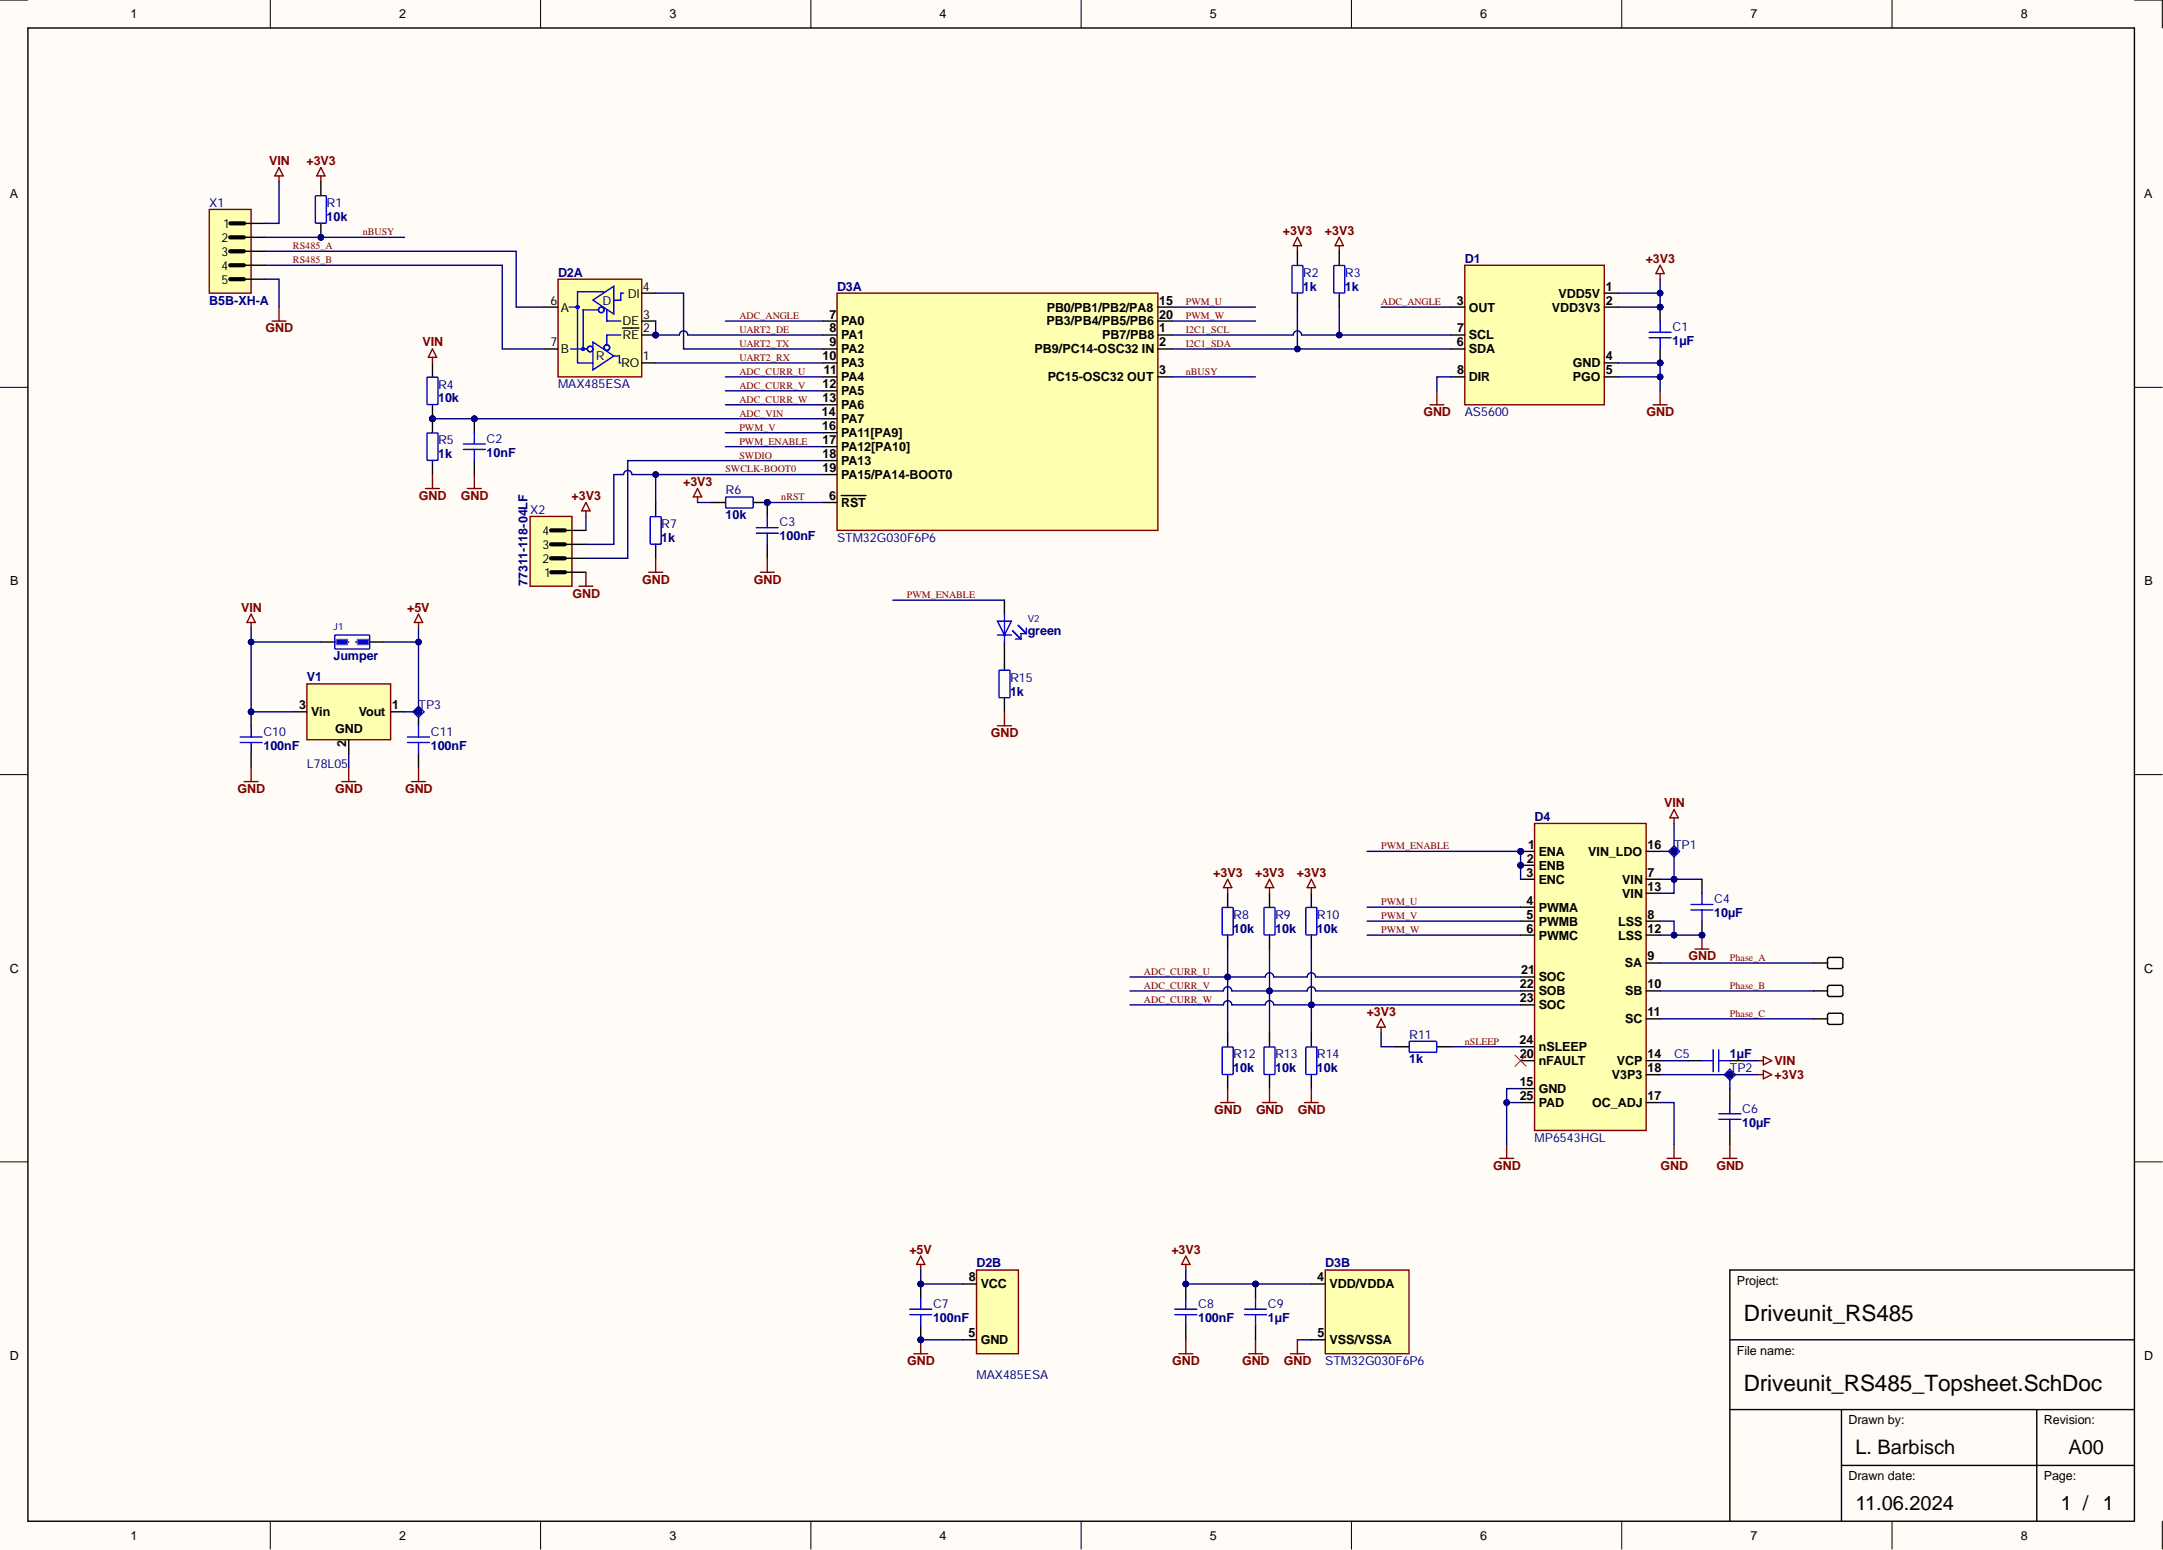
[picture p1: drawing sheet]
<svg xmlns="http://www.w3.org/2000/svg" width="393mm" height="282mm" viewBox="0 0 393 282" stroke-linecap="round" stroke-linejoin="round" font-family="sans-serif">
<defs><g id="words">
<g font-size="4.1">
<text x="317.1" y="240.3">Driveunit_RS485</text>
<text x="317.1" y="253">Driveunit_RS485_Topsheet.SchDoc</text>
</g>
<g font-size="3.6">
<text x="337.4" y="264.5">L. Barbisch</text>
<text x="376.1" y="264.5">A00</text>
<text x="337.4" y="274.6">11.06.2024</text>
<text x="374.8" y="274.6">1 / 1</text>
</g>
<g font-size="2.3">
<text x="23.7" y="3.4">1</text>
<text x="72.6" y="3.4">2</text>
<text x="121.7" y="3.4">3</text>
<text x="170.9" y="3.4">4</text>
<text x="220" y="3.4">5</text>
<text x="269.2" y="3.4">6</text>
<text x="318.3" y="3.4">7</text>
<text x="367.5" y="3.4">8</text>
<text x="1.8" y="36">A</text>
<text x="389.9" y="36">A</text>
<text x="292" y="52.8">1</text>
<text x="150.8" y="57.9">7</text>
<text x="153" y="59.2">PA0</text>
<text x="190.3" y="59.2">PB3/PB4/PB5/PB6</text>
<text x="190.4" y="56.7">PB0/PB1/PB2/PA8</text>
<text x="210.8" y="55.4">15</text>
<text x="210.8" y="57.9">20</text>
<text x="264.9" y="55.4">3</text>
<text x="267.1" y="56.7">OUT</text>
<text x="282.2" y="56.7">VDD3V3</text>
<text x="283.4" y="54.1">VDD5V</text>
<text x="292" y="55.4">2</text>
<text x="149.6" y="65.5">10</text>
<text x="150.8" y="60.5">8</text>
<text x="150.8" y="63">9</text>
<text x="153" y="61.7">PA1</text>
<text x="153" y="64.3">PA2</text>
<text x="188.2" y="64.3">PB9/PC14-OSC32 IN</text>
<text x="200.5" y="61.7">PB7/PB8</text>
<text x="210.8" y="60.5">1</text>
<text x="210.8" y="63">2</text>
<text x="264.9" y="63">6</text>
<text x="265" y="60.5">7</text>
<text x="267.1" y="64.3">SDA</text>
<text x="267.1" y="61.7">SCL</text>
<text x="292" y="65.5">4</text>
<text x="149.6" y="70.6">12</text>
<text x="149.8" y="68.1">11</text>
<text x="153" y="66.8">PA3</text>
<text x="153" y="69.3">PA4</text>
<text x="153" y="71.9">PA5</text>
<text x="190.5" y="69.3">PC15-OSC32 OUT</text>
<text x="210.8" y="68.1">3</text>
<text x="265" y="68.1">8</text>
<text x="267.1" y="69.3">DIR</text>
<text x="286" y="66.8">GND</text>
<text x="286" y="69.3">PGO</text>
<text x="292" y="68.1">5</text>
<text x="149.5" y="75.7">14</text>
<text x="149.6" y="73.1">13</text>
<text x="153" y="74.4">PA6</text>
<text x="153" y="77">PA7</text>
<text x="149.5" y="78.2">16</text>
<text x="149.6" y="80.8">17</text>
<text x="149.6" y="83.3">18</text>
<text x="153" y="79.5">PA11[PA9]</text>
<text x="153" y="82">PA12[PA10]</text>
<text x="149.6" y="85.8">19</text>
<text x="153" y="84.6">PA13</text>
<text x="153" y="87.1">PA15/PA14-BOOT0</text>
<text x="150.8" y="90.9">6</text>
<text x="153" y="92.2">RST</text>
<text x="1.9" y="106.4">B</text>
<text x="390" y="106.4">B</text>
<text x="54.4" y="129">3</text>
<text x="56.6" y="130.2">Vin</text>
<text x="65.2" y="130.2">Vout</text>
<text x="71.3" y="129">1</text>
<text x="61" y="133.3">GND</text>
<text x="63" y="135.9" transform="rotate(-90 63 135.9)">2</text>
<text x="277.9" y="154.4">1</text>
<text x="279.8" y="155.6">ENA</text>
<text x="288.8" y="155.6">VIN_LDO</text>
<text x="299.6" y="154.4">16</text>
<text x="277.6" y="159.4">3</text>
<text x="277.7" y="156.9">2</text>
<text x="279.8" y="158.2">ENB</text>
<text x="279.8" y="160.7">ENC</text>
<text x="295" y="160.7">VIN</text>
<text x="299.6" y="159.4">7</text>
<text x="299.6" y="162">13</text>
<text x="277.6" y="164.5">4</text>
<text x="277.6" y="167">5</text>
<text x="279.8" y="165.8">PWMA</text>
<text x="295" y="163.2">VIN</text>
<text x="299.6" y="167">8</text>
<text x="277.6" y="169.6">6</text>
<text x="279.8" y="168.3">PWMB</text>
<text x="279.8" y="170.9">PWMC</text>
<text x="294.3" y="168.3">LSS</text>
<text x="294.3" y="170.9">LSS</text>
<text x="299.6" y="169.6">12</text>
<text x="1.8" y="176.9">C</text>
<text x="276.4" y="179.7">22</text>
<text x="276.7" y="177.2">21</text>
<text x="279.8" y="178.5">SOC</text>
<text x="295.5" y="175.9">SA</text>
<text x="299.6" y="174.7">9</text>
<text x="299.6" y="179.7">10</text>
<text x="389.9" y="176.9">C</text>
<text x="276.4" y="182.3">23</text>
<text x="279.8" y="181">SOB</text>
<text x="279.8" y="183.5">SOC</text>
<text x="295.6" y="181">SB</text>
<text x="299.6" y="184.8">11</text>
<text x="276.3" y="189.9">24</text>
<text x="279.8" y="191.2">nSLEEP</text>
<text x="295.6" y="186.1">SC</text>
<text x="276.4" y="197.5">15</text>
<text x="276.4" y="192.4">20</text>
<text x="279.8" y="193.7">nFAULT</text>
<text x="293.1" y="196.2">V3P3</text>
<text x="294" y="193.7">VCP</text>
<text x="299.6" y="192.4">14</text>
<text x="299.6" y="195">18</text>
<text x="276.4" y="200">25</text>
<text x="279.8" y="198.8">GND</text>
<text x="279.8" y="201.3">PAD</text>
<text x="289.5" y="201.3">OC_ADJ</text>
<text x="299.6" y="200">17</text>
<text x="176.2" y="233">8</text>
<text x="239.5" y="233">4</text>
<text x="315.8" y="233.7">Project:</text>
<text x="178.3" y="234.3">VCC</text>
<text x="241.8" y="234.3">VDD/VDDA</text>
<text x="176.1" y="243.2">5</text>
<text x="178.3" y="244.5">GND</text>
<text x="239.6" y="243.2">5</text>
<text x="241.8" y="244.5">VSS/VSSA</text>
<text x="1.8" y="247.3">D</text>
<text x="315.8" y="246.4">File name:</text>
<text x="389.9" y="247.3">D</text>
<text x="336.1" y="259">Drawn by:</text>
<text x="371.7" y="259">Revision:</text>
<text x="336.1" y="269.2">Drawn date:</text>
<text x="371.7" y="269.2">Page:</text>
<text x="23.7" y="280">1</text>
<text x="72.6" y="280">2</text>
<text x="121.7" y="280">3</text>
<text x="170.9" y="280">4</text>
<text x="220" y="280">5</text>
<text x="269.2" y="280">6</text>
<text x="318.3" y="280">7</text>
<text x="367.5" y="280">8</text>
</g>
<g font-size="2.3" fill="#800000">
<text x="48.9" y="30">VIN</text>
<text x="55.7" y="30">+3V3</text>
<text x="233.3" y="42.7">+3V3</text>
<text x="240.9" y="42.7">+3V3</text>
<text x="299.3" y="47.8">+3V3</text>
<text x="48.3" y="60.5">GND</text>
<text x="76.8" y="63">VIN</text>
<text x="258.9" y="75.7">GND</text>
<text x="299.4" y="75.7">GND</text>
<text x="124.2" y="88.4">+3V3</text>
<text x="76.2" y="90.9">GND</text>
<text x="83.8" y="90.9">GND</text>
<text x="103.9" y="90.9">+3V3</text>
<text x="116.8" y="106.1">GND</text>
<text x="137.1" y="106.1">GND</text>
<text x="43.8" y="111.2">VIN</text>
<text x="74" y="111.2">+5V</text>
<text x="104.1" y="108.7">GND</text>
<text x="180.2" y="134.1">GND</text>
<text x="43.2" y="144.2">GND</text>
<text x="61" y="144.2">GND</text>
<text x="73.7" y="144.2">GND</text>
<text x="302.6" y="146.7">VIN</text>
<text x="220.6" y="159.4">+3V3</text>
<text x="228.2" y="159.4">+3V3</text>
<text x="235.9" y="159.4">+3V3</text>
<text x="307.1" y="174.7">GND</text>
<text x="248.5" y="184.8">+3V3</text>
<text x="322.7" y="193.7">VIN</text>
<text x="322.7" y="196.2">+3V3</text>
<text x="220.8" y="202.6">GND</text>
<text x="228.4" y="202.6">GND</text>
<text x="236" y="202.6">GND</text>
<text x="271.5" y="212.7">GND</text>
<text x="302" y="212.7">GND</text>
<text x="312.1" y="212.7">GND</text>
<text x="165.4" y="228">+5V</text>
<text x="213" y="228">+3V3</text>
<text x="165" y="248.3">GND</text>
<text x="213.2" y="248.3">GND</text>
<text x="225.9" y="248.3">GND</text>
<text x="233.5" y="248.3">GND</text>
</g>
<g font-size="2.3" fill="#000080">
<text x="59.4" y="40.2">10k</text>
<text x="266.4" y="47.8">D1</text>
<text x="101.5" y="50.3">D2A</text>
<text x="152.2" y="52.8">D3A</text>
<text x="236.9" y="52.9">1k</text>
<text x="244.6" y="52.9">1k</text>
<text x="38.1" y="55.4">B5B-XH-A</text>
<text x="304.1" y="62.7">1µF</text>
<text x="79.7" y="73.2">10k</text>
<text x="79.7" y="83.3">1k</text>
<text x="88.5" y="83">10nF</text>
<text x="132" y="94.4">10k</text>
<text x="120.3" y="98.6">1k</text>
<text x="141.8" y="98.3">100nF</text>
<text x="95.9" y="106.6" transform="rotate(-90 95.9 106.6)">77311-118-04LF</text>
<text x="186.9" y="115.5">green</text>
<text x="55.8" y="123.9">V1</text>
<text x="60.6" y="120.1">Jumper</text>
<text x="183.7" y="126.5">1k</text>
<text x="47.9" y="136.3">100nF</text>
<text x="78.3" y="136.3">100nF</text>
<text x="279.1" y="149.3">D4</text>
<text x="311.7" y="166.8">10µF</text>
<text x="224.3" y="169.6">10k</text>
<text x="231.9" y="169.6">10k</text>
<text x="239.5" y="169.6">10k</text>
<text x="224.3" y="195">10k</text>
<text x="231.9" y="195">10k</text>
<text x="239.5" y="195">10k</text>
<text x="256.3" y="193.4">1k</text>
<text x="314.6" y="192.4">1µF</text>
<text x="316.8" y="204.9">10µF</text>
<text x="177.6" y="230.5">D2B</text>
<text x="241" y="230.5">D3B</text>
<text x="169.7" y="240.4">100nF</text>
<text x="217.9" y="240.4">100nF</text>
<text x="230.6" y="240.4">1µF</text>
</g>
<g font-size="2.2" fill="#000080">
<text x="38.1" y="37.6">X1</text>
<text x="59.4" y="37.7">R1</text>
<text x="236.9" y="50.3">R2</text>
<text x="244.6" y="50.3">R3</text>
<text x="109.6" y="55.4">D</text>
<text x="108.3" y="65.5">R</text>
<text x="304.1" y="60.2">C1</text>
<text x="79.7" y="70.7">R4</text>
<text x="101.5" y="70.6">MAX485ESA</text>
<text x="266.4" y="75.7">AS5600</text>
<text x="79.7" y="80.8">R5</text>
<text x="88.5" y="80.5">C2</text>
<text x="132" y="89.9">R6</text>
<text x="96.4" y="93.4">X2</text>
<text x="141.8" y="95.7">C3</text>
<text x="120.3" y="96">R7</text>
<text x="152.2" y="98.5">STM32G030F6P6</text>
<text x="183.7" y="123.9">R15</text>
<text x="76.1" y="129">TP3</text>
<text x="47.9" y="133.8">C10</text>
<text x="78.3" y="133.8">C11</text>
<text x="55.8" y="139.6">L78L05</text>
<text x="304.4" y="154.4">TP1</text>
<text x="224.3" y="167.1">R8</text>
<text x="231.9" y="167.1">R9</text>
<text x="239.5" y="167.1">R10</text>
<text x="311.7" y="164.3">C4</text>
<text x="256.3" y="188.9">R11</text>
<text x="224.3" y="192.5">R12</text>
<text x="231.9" y="192.5">R13</text>
<text x="239.5" y="192.5">R14</text>
<text x="304.4" y="192.4">C5</text>
<text x="314.6" y="195">TP2</text>
<text x="316.8" y="202.3">C6</text>
<text x="279.1" y="207.7">MP6543HGL</text>
<text x="169.7" y="237.9">C7</text>
<text x="217.9" y="237.9">C8</text>
<text x="230.6" y="237.9">C9</text>
<text x="177.6" y="250.8">MAX485ESA</text>
<text x="241" y="248.3">STM32G030F6P6</text>
</g>
<g font-size="2.2">
<text x="40.6" y="41.4">1</text>
<text x="40.3" y="44">2</text>
<text x="40.3" y="46.5">3</text>
<text x="40.3" y="49">4</text>
<text x="40.3" y="51.6">5</text>
<text x="116.9" y="52.8">4</text>
<text x="100.1" y="55.4">6</text>
<text x="102" y="56.7">A</text>
<text x="113.2" y="59.2">DE</text>
<text x="114.2" y="54.1">DI</text>
<text x="117" y="57.9">3</text>
<text x="100.1" y="63">7</text>
<text x="102" y="64.3">B</text>
<text x="113.2" y="61.7">RE</text>
<text x="116.9" y="65.5">1</text>
<text x="117" y="60.5">2</text>
<text x="112.9" y="66.8">RO</text>
<text x="98.6" y="99.8">3</text>
<text x="98.6" y="97.3">4</text>
<text x="98.6" y="102.3">2</text>
<text x="98.9" y="104.9">1</text>
</g>
<g font-size="1.8" fill="#800000">
<text x="53.3" y="45.3">RS485_A</text>
<text x="53.3" y="47.9">RS485_B</text>
<text x="66" y="42.8">nBUSY</text>
<text x="134.5" y="58">ADC_ANGLE</text>
<text x="215.6" y="58">PWM_W</text>
<text x="215.6" y="55.5">PWM_U</text>
<text x="251.2" y="55.5">ADC_ANGLE</text>
<text x="134.5" y="60.5">UART2_DE</text>
<text x="134.5" y="63.1">UART2_TX</text>
<text x="134.5" y="65.6">UART2_RX</text>
<text x="215.6" y="60.5">I2C1_SCL</text>
<text x="215.6" y="63.1">I2C1_SDA</text>
<text x="134.5" y="70.7">ADC_CURR_V</text>
<text x="134.5" y="68.2">ADC_CURR_U</text>
<text x="215.6" y="68.2">nBUSY</text>
<text x="134.5" y="73.2">ADC_CURR_W</text>
<text x="134.5" y="75.8">ADC_VIN</text>
<text x="134.5" y="83.4">SWDIO</text>
<text x="134.5" y="78.3">PWM_V</text>
<text x="134.5" y="80.8">PWM_ENABLE</text>
<text x="131.9" y="85.9">SWCLK-BOOT0</text>
<text x="142.1" y="91">nRST</text>
<text x="164.9" y="108.8">PWM_ENABLE</text>
<text x="251.2" y="154.4">PWM_ENABLE</text>
<text x="251.2" y="164.6">PWM_U</text>
<text x="251.2" y="167.1">PWM_V</text>
<text x="251.2" y="169.7">PWM_W</text>
<text x="208" y="177.3">ADC_CURR_U</text>
<text x="208" y="179.8">ADC_CURR_V</text>
<text x="314.6" y="174.7">Phase_A</text>
<text x="314.6" y="179.8">Phase_B</text>
<text x="208" y="182.4">ADC_CURR_W</text>
<text x="314.6" y="184.9">Phase_C</text>
<text x="266.4" y="190">nSLEEP</text>
</g>
<g font-size="1.8" fill="#000080">
<text x="186.9" y="113.1">V2</text>
<text x="60.6" y="114.6">J1</text>
</g>
</g></defs>
<g fill="#fffcf8">
<path d="M0 0h393.2v281.7h-393.2z" fill-rule="evenodd"/>
<path d="M5.1 5.1h383.1v271.5h-383.1z" fill-rule="evenodd"/>
</g>
<g fill="none" stroke="#000" stroke-width=".18">
<path d="M0 0h5.1M49.2 0v5.1M98.3 0v5.1M147.5 0v5.1M196.6 0v5.1M245.8 0v5.1M294.9 0v5.1M344.1 0v5.1M388.2 0h5v5.1M0 70.4h5.1M388.2 70.4h5M0 140.9h5.1"/>
<path d="M388.2 140.9h5M0 211.3h5.1M388.2 211.3h5M49.2 276.6v5.1M98.3 276.6v5.1M147.5 276.6v5.1M196.6 276.6v5.1M245.8 276.6v5.1M294.9 276.6v5.1M344.1 276.6v5.1M393.2 276.6v5.1"/>
</g>
<path d="M5.1 5.1h383.1v271.5h-383.1zM388.2 231h-73.6v45.6M314.6 243.6h73.6M314.6 256.3h73.6M334.9 256.3v20.3M370.4 256.3v20.3M334.9 266.5h53.3" fill="none" stroke="#000" stroke-width=".25"/>
<circle cx="276.5" cy="154.8" r=".51" fill="#000080"/>
<circle cx="276.5" cy="154.8" r=".51" fill="none" stroke="#000080" stroke-width=".18"/>
<circle cx="276.5" cy="157.4" r=".51" fill="#000080"/>
<circle cx="276.5" cy="157.4" r=".51" fill="none" stroke="#000080" stroke-width=".18"/>
<path d="M279.1 149.7h20.3v55.9h-20.3z" fill-rule="evenodd" fill="#ffffb0"/>
<path d="M279.1 149.7h20.3v55.9h-20.3z" fill="none" stroke="#800000" stroke-width=".25"/>
<path d="M276.5 154.8h2.6" fill="none" stroke="#000" stroke-width=".25"/>
<circle cx="276.5" cy="154.8" r=".51" fill="#000080"/>
<circle cx="276.5" cy="154.8" r=".51" fill="none" stroke="#000080" stroke-width=".18"/>
<path d="M276.5 157.4h2.6" fill="none" stroke="#000" stroke-width=".25"/>
<circle cx="276.5" cy="157.4" r=".51" fill="#000080"/>
<circle cx="276.5" cy="157.4" r=".51" fill="none" stroke="#000080" stroke-width=".18"/>
<g fill="none" stroke="#000" stroke-width=".25">
<path d="M276.5 159.9h2.6M299.4 159.9h2.5M299.4 154.8h2.5M276.5 165h2.6M276.5 167.5h2.6M276.5 170h2.6M276.5 177.7h2.6M299.4 167.5h2.5M299.4 170h2.5M299.4 175.1h2.5M299.4 162.4h2.5M329.8 175.1h2.5"/>
<path d="M332.6 174.1h2.3l.2 .3v1.5l-.2 .2h-2.3l-.3-.2v-1.5zM332.6 179.2h2.3l.2 .2v1.6l-.2 .2h-2.3l-.3-.2v-1.6zM276.5 180.2h2.6M276.5 192.9h2.6M276.5 198h2.6M276.5 182.7h2.6M276.5 190.4h2.6M299.4 180.2h2.5M299.4 185.3h2.5M299.4 192.9h2.5M299.4 195.4h2.5M329.8 180.2h2.5"/>
<path d="M329.8 185.3h2.5M332.6 184.3h2.3l.2 .2v1.5l-.2 .3h-2.3l-.3-.3v-1.5zM276.5 200.5h2.6M299.4 200.5h2.5"/>
</g>
<path d="M303.2 210.7h2.5M304.4 208.1v2.6M227.1 246.2h2.5M228.3 243.6v2.6" fill="none" stroke="#800000" stroke-width=".25"/>
<circle cx="309.5" cy="170.1" r=".51" fill="#000080"/>
<circle cx="309.5" cy="170.1" r=".51" fill="none" stroke="#000080" stroke-width=".18"/>
<path d="M309.5 167.5v2.5" fill="none" stroke="#000" stroke-width=".25"/>
<circle cx="309.5" cy="170.1" r=".51" fill="#000080"/>
<circle cx="309.5" cy="170.1" r=".51" fill="none" stroke="#000080" stroke-width=".18"/>
<path d="M309.5 159.9v2.5" fill="none" stroke="#000" stroke-width=".25"/>
<path d="M307.5 164.5h4M307.5 165.5h4M309.5 162.4v2.1M309.5 165.5v2" fill="none" stroke="#00f" stroke-width=".25"/>
<circle cx="228.3" cy="233.5" r=".51" fill="#000080"/>
<circle cx="228.3" cy="233.5" r=".51" fill="none" stroke="#000080" stroke-width=".18"/>
<path d="M228.3 233.5v2.5M228.3 241.1v2.5" fill="none" stroke="#000" stroke-width=".25"/>
<circle cx="228.3" cy="233.5" r=".51" fill="#000080"/>
<circle cx="228.3" cy="233.5" r=".51" fill="none" stroke="#000080" stroke-width=".18"/>
<path d="M309.5 192.9h2M311.5 190.9v4M312.6 190.9v4M312.6 192.9h2M312.6 202.5h4M312.6 203.5h4M314.6 200.5v2M314.6 203.5v2.1M226.3 238.1h4M226.3 239.1h4M228.3 236v2.1M228.3 239.1v2" fill="none" stroke="#00f" stroke-width=".25"/>
<path d="M307 192.9h2.5M314.6 198v2.5M314.6 192.9h2.5M314.6 205.6v2.5" fill="none" stroke="#000" stroke-width=".25"/>
<path d="M308.2 172.6h2.6M309.5 170v2.6" fill="none" stroke="#800000" stroke-width=".25"/>
<circle cx="309.5" cy="170.1" r=".51" fill="#000080"/>
<circle cx="309.5" cy="170.1" r=".51" fill="none" stroke="#000080" stroke-width=".18"/>
<path d="M304.4 147.2l.8 1.5h-1.5zM304.4 148.7v1M251.2 185.3l.7 1.5h-1.5zM251.2 186.8v1M319.7 192.9h1M319.7 195.4h1M320.7 192.1l1.5 .8-1.5 .8zM320.7 194.7l1.5 .7-1.5 .8zM272.7 210.7h2.6M274 208.1v2.6M313.3 210.7h2.5M314.6 208.1v2.6" fill="none" stroke="#800000" stroke-width=".25"/>
<circle cx="215.6" cy="233.5" r=".51" fill="#000080"/>
<circle cx="215.6" cy="233.5" r=".51" fill="none" stroke="#000080" stroke-width=".18"/>
<path d="M215.6 233.5v2.5M215.6 241.1v2.5" fill="none" stroke="#000" stroke-width=".25"/>
<circle cx="215.6" cy="233.5" r=".51" fill="#000080"/>
<circle cx="215.6" cy="233.5" r=".51" fill="none" stroke="#000080" stroke-width=".18"/>
<path d="M213.6 238.1h4M213.6 239.1h4M215.6 236v2.1M215.6 239.1v2" fill="none" stroke="#00f" stroke-width=".25"/>
<circle cx="139.5" cy="91.4" r=".51" fill="#000080"/>
<circle cx="139.5" cy="91.4" r=".51" fill="none" stroke="#000080" stroke-width=".18"/>
<path d="M139.5 91.4v2.5M139.5 99v2.5" fill="none" stroke="#000" stroke-width=".25"/>
<circle cx="139.5" cy="91.4" r=".51" fill="#000080"/>
<circle cx="139.5" cy="91.4" r=".51" fill="none" stroke="#000080" stroke-width=".18"/>
<path d="M137.5 96h4M137.5 97h4M139.5 93.9v2.1M139.5 97v2" fill="none" stroke="#00f" stroke-width=".25"/>
<circle cx="139.5" cy="91.4" r=".51" fill="#000080"/>
<circle cx="139.5" cy="91.4" r=".51" fill="none" stroke="#000080" stroke-width=".18"/>
<path d="M129.4 91.4h2.5M137 91.4h2.5" fill="none" stroke="#000" stroke-width=".25"/>
<circle cx="139.5" cy="91.4" r=".51" fill="#000080"/>
<circle cx="139.5" cy="91.4" r=".51" fill="none" stroke="#000080" stroke-width=".18"/>
<path d="M132 90.4h4.8l.2 .1v1.7l-.2 .2h-4.7l-.1-.2zM222.3 165.1l1.8-.1 .2 .2v4.7l-.2 .1h-1.7l-.1-.1zM229.9 165.1l1.8-.1 .2 .2v4.7l-.2 .1h-1.7l-.1-.1zM237.5 165.1l1.8-.1 .2 .2v4.7l-.2 .1h-1.7l-.1-.1zM222.3 190.4h1.8l.2 .1v4.7l-.2 .2h-1.7l-.1-.2zM229.9 190.4h1.8l.2 .1v4.7l-.2 .2h-1.7l-.1-.2zM237.5 190.4h1.8l.2 .1v4.7l-.2 .2h-1.7l-.1-.2z" fill="none" stroke="#00f" stroke-width=".25"/>
<g fill="none" stroke="#800000" stroke-width=".25">
<path d="M126.8 88.8l.8 1.6h-1.5zM126.8 90.4v1M138.3 104.1h2.5M139.5 101.5v2.6M223.2 159.9l.8 1.5h-1.5zM230.9 159.9l.7 1.5h-1.5zM238.5 159.9l.7 1.5h-1.5zM223.2 161.4v1M230.9 161.4v1M238.5 161.4v1M223.2 198v2.5M230.9 198v2.5"/>
<path d="M238.5 198v2.5M222 200.5h2.5M229.6 200.5h2.5M237.2 200.5h2.5M215.6 228.4l.8 1.5h-1.5zM215.6 229.9v1.1"/>
</g>
<path d="M223.2 162.4v2.6M223.2 170v2.6M230.9 162.4v2.6M230.9 170v2.6M238.5 162.4v2.6M238.5 170v2.6M223.2 187.8v2.6M223.2 195.4v2.6M230.9 187.8v2.6M230.9 195.4v2.6M238.5 187.8v2.6M238.5 195.4v2.6" fill="none" stroke="#000" stroke-width=".25"/>
<path d="M266.4 48.2h25.3v25.4h-25.3z" fill-rule="evenodd" fill="#ffffb0"/>
<path d="M266.4 48.2h25.3v25.4h-25.3z" fill="none" stroke="#800000" stroke-width=".25"/>
<path d="M263.8 55.8h2.6M291.7 53.3h2.6M291.7 55.8h2.6M263.8 68.5h2.6M263.8 63.5h2.6M263.8 60.9h2.6M291.7 66h2.6M291.7 68.5h2.6" fill="none" stroke="#000" stroke-width=".25"/>
<circle cx="301.9" cy="66" r=".51" fill="#000080"/>
<circle cx="301.9" cy="66" r=".51" fill="none" stroke="#000080" stroke-width=".18"/>
<circle cx="301.9" cy="55.8" r=".51" fill="#000080"/>
<circle cx="301.9" cy="55.8" r=".51" fill="none" stroke="#000080" stroke-width=".18"/>
<path d="M301.9 63.5v2.5" fill="none" stroke="#000" stroke-width=".25"/>
<circle cx="301.9" cy="66" r=".51" fill="#000080"/>
<circle cx="301.9" cy="66" r=".51" fill="none" stroke="#000080" stroke-width=".18"/>
<path d="M301.9 55.8v2.6" fill="none" stroke="#000" stroke-width=".25"/>
<circle cx="301.9" cy="55.8" r=".51" fill="#000080"/>
<circle cx="301.9" cy="55.8" r=".51" fill="none" stroke="#000080" stroke-width=".18"/>
<path d="M301.9 58.4v2M299.9 60.4h4M299.9 61.4h4M301.9 61.4v2.1" fill="none" stroke="#00f" stroke-width=".25"/>
<path d="M235.9 43.2l.8 1.5h-1.5zM235.9 44.7v1M243.5 43.2l.8 1.5h-1.5zM243.5 44.7v1M301.9 48.2l.8 1.6h-1.6zM301.9 49.8v1M260 73.6h2.6M261.3 71.1v2.5M300.6 73.6h2.6M301.9 71.1v2.5" fill="none" stroke="#800000" stroke-width=".25"/>
<circle cx="78.6" cy="76.2" r=".51" fill="#000080"/>
<circle cx="78.6" cy="76.2" r=".51" fill="none" stroke="#000080" stroke-width=".18"/>
<path d="M78.6 73.6v2.6" fill="none" stroke="#000" stroke-width=".25"/>
<circle cx="78.6" cy="76.2" r=".51" fill="#000080"/>
<circle cx="78.6" cy="76.2" r=".51" fill="none" stroke="#000080" stroke-width=".18"/>
<path d="M78.6 66v2.5" fill="none" stroke="#000" stroke-width=".25"/>
<path d="M77.7 68.6h1.8l.1 .1v4.7l-.1 .2h-1.7l-.2-.2z" fill="none" stroke="#00f" stroke-width=".25"/>
<circle cx="78.6" cy="76.2" r=".51" fill="#000080"/>
<circle cx="78.6" cy="76.2" r=".51" fill="none" stroke="#000080" stroke-width=".18"/>
<path d="M78.6 76.2v2.5M78.6 83.8v2.5" fill="none" stroke="#000" stroke-width=".25"/>
<circle cx="78.6" cy="76.2" r=".51" fill="#000080"/>
<circle cx="78.6" cy="76.2" r=".51" fill="none" stroke="#000080" stroke-width=".18"/>
<path d="M77.7 78.8l1.8-.1 .1 .2v4.7l-.1 .1h-1.7l-.2-.1z" fill="none" stroke="#00f" stroke-width=".25"/>
<path d="M78.6 65v1M78.6 63.5l.8 1.5h-1.5zM77.4 88.8h2.5M78.6 86.3v2.5" fill="none" stroke="#800000" stroke-width=".25"/>
<circle cx="304.4" cy="154.8" r=".51" fill="#000080"/>
<circle cx="304.4" cy="154.8" r=".51" fill="none" stroke="#000080" stroke-width=".18"/>
<circle cx="304.4" cy="154.8" r=".51" fill="#000080"/>
<circle cx="304.4" cy="154.8" r=".51" fill="none" stroke="#000080" stroke-width=".18"/>
<g fill="none" stroke="#00f" stroke-width=".25">
<path d="M304.4 153.8l1 1-1 1-1-1z"/>
<circle cx="304.4" cy="154.8" r=".15"/>
</g>
<circle cx="314.6" cy="195.4" r=".51" fill="#000080"/>
<circle cx="314.6" cy="195.4" r=".51" fill="none" stroke="#000080" stroke-width=".18"/>
<circle cx="314.6" cy="195.4" r=".51" fill="#000080"/>
<circle cx="314.6" cy="195.4" r=".51" fill="none" stroke="#000080" stroke-width=".18"/>
<g fill="none" stroke="#00f" stroke-width=".25">
<path d="M314.6 194.4l1 1-1 1-1-1z"/>
<circle cx="314.6" cy="195.4" r=".15"/>
</g>
<path d="M152.2 53.3h58.4v43.2h-58.4z" fill-rule="evenodd" fill="#ffffb0"/>
<path d="M152.2 53.3h58.4v43.2h-58.4z" fill="none" stroke="#800000" stroke-width=".25"/>
<g fill="none" stroke="#000" stroke-width=".25">
<path d="M149.7 58.4h2.5M210.6 55.8h2.5M210.6 58.4h2.5M149.7 60.9h2.5M149.7 63.5h2.5M149.7 66h2.5M149.7 68.5h2.5M149.7 71.1h2.5M149.7 73.6h2.5M149.7 76.2h2.5M149.7 78.7h2.5M210.6 60.9h2.5"/>
<path d="M210.6 63.5h2.5M210.6 68.5h2.5M149.7 81.2h2.5M149.7 83.8h2.5M149.7 86.3h2.5M149.7 91.4h2.5M153 90.1h4.5"/>
</g>
<path d="M241 231h15.2v15.2h-15.2z" fill-rule="evenodd" fill="#ffffb0"/>
<path d="M118 104.1h2.5M119.2 101.5v2.6M241 231h15.2v15.2h-15.2zM214.4 246.2h2.5M215.6 243.6v2.6M234.7 246.2h2.5M235.9 243.6v2.6" fill="none" stroke="#800000" stroke-width=".25"/>
<path d="M119.2 91.4v2.5M119.2 99v2.5M238.5 233.5h2.5M238.5 243.6h2.5" fill="none" stroke="#000" stroke-width=".25"/>
<path d="M118.3 94h1.8l.1 .1v4.7l-.1 .2h-1.7l-.2-.2z" fill="none" stroke="#00f" stroke-width=".25"/>
<path d="M96.4 93.9h7.6v12.7h-7.6z" fill-rule="evenodd" fill="#ffffb0"/>
<path d="M96.4 93.9h7.6v12.7h-7.6zM106.6 92.9v1M106.6 91.4l.7 1.5h-1.5zM105.3 106.6h2.5M106.6 104.1v2.5" fill="none" stroke="#800000" stroke-width=".25"/>
<path d="M101.6 99h5M101.6 96.5h5M101.6 104.1h5M101.6 101.5h5" fill="none" stroke="#000" stroke-width=".25"/>
<path d="M100.2 99h2.5M100.2 96.5h2.5M100.2 101.5h2.5M100.3 104.1h2.4" fill="none" stroke="#000" stroke-width=".76"/>
<circle cx="119.2" cy="60.9" r=".51" fill="#000080"/>
<circle cx="119.2" cy="60.9" r=".51" fill="none" stroke="#000080" stroke-width=".18"/>
<path d="M101.5 50.8h15.2v17.7h-15.2z" fill-rule="evenodd" fill="#ffffb0"/>
<path d="M101.5 50.8h15.2v17.7h-15.2z" fill="none" stroke="#800000" stroke-width=".25"/>
<path d="M98.9 55.8h2.6M113.2 59.7h3M98.9 63.5h2.6M116.7 66h2.5M116.7 60.9h2.5" fill="none" stroke="#000" stroke-width=".25"/>
<circle cx="119.2" cy="60.9" r=".51" fill="#000080"/>
<circle cx="119.2" cy="60.9" r=".51" fill="none" stroke="#000080" stroke-width=".18"/>
<path d="M116.7 58.4h2.5M116.7 53.3h2.5" fill="none" stroke="#000" stroke-width=".25"/>
<g fill="none" stroke="#00f" stroke-width=".25">
<path d="M103.5 55.8h1.5M107.8 54.6l3.8-2.6v5.1zM108.8 56.4h-2.8v7.1M109.8 53.1h-4.8v12.9h2.8M110.4 56.4v2h2.5M113.4 53.3h-.5v1.3h-1.3M103.8 63.5h3M107.8 62.2l3.8 2.5-3.8 2.6zM111.6 64.7h1v1.3h.3M112.9 60.9h-2.5v1.8"/>
<circle cx="105" cy="55.8" r=".25"/>
<circle cx="109.3" cy="56.4" r=".51"/>
<circle cx="106" cy="63.5" r=".25"/>
<circle cx="107.3" cy="63.5" r=".51"/>
<circle cx="110.4" cy="63.2" r=".51"/>
</g>
<path d="M177.6 231h7.6v15.2h-7.6z" fill-rule="evenodd" fill="#ffffb0"/>
<path d="M177.6 231h7.6v15.2h-7.6z" fill="none" stroke="#800000" stroke-width=".25"/>
<path d="M175 233.5h2.6M175 243.6h2.6" fill="none" stroke="#000" stroke-width=".25"/>
<circle cx="167.4" cy="243.6" r=".51" fill="#000080"/>
<circle cx="167.4" cy="243.6" r=".51" fill="none" stroke="#000080" stroke-width=".18"/>
<circle cx="167.4" cy="233.5" r=".51" fill="#000080"/>
<circle cx="167.4" cy="233.5" r=".51" fill="none" stroke="#000080" stroke-width=".18"/>
<path d="M167.4 241.1v2.5" fill="none" stroke="#000" stroke-width=".25"/>
<circle cx="167.4" cy="243.6" r=".51" fill="#000080"/>
<circle cx="167.4" cy="243.6" r=".51" fill="none" stroke="#000080" stroke-width=".18"/>
<path d="M167.4 233.5v2.5" fill="none" stroke="#000" stroke-width=".25"/>
<circle cx="167.4" cy="233.5" r=".51" fill="#000080"/>
<circle cx="167.4" cy="233.5" r=".51" fill="none" stroke="#000080" stroke-width=".18"/>
<path d="M165.4 238.1h4M165.4 239.1h4M167.4 236v2.1M167.4 239.1v2" fill="none" stroke="#00f" stroke-width=".25"/>
<path d="M166.2 246.2h2.5M167.4 243.6v2.6" fill="none" stroke="#800000" stroke-width=".25"/>
<circle cx="167.4" cy="243.6" r=".51" fill="#000080"/>
<circle cx="167.4" cy="243.6" r=".51" fill="none" stroke="#000080" stroke-width=".18"/>
<path d="M55.8 124.4h15.2v10.1h-15.2z" fill-rule="evenodd" fill="#ffffb0"/>
<path d="M45.7 111.7l.7 1.5h-1.5zM45.7 113.2v1M55.8 124.4h15.2v10.1h-15.2zM63.4 139.6v2.5M62.2 142.1h2.5" fill="none" stroke="#800000" stroke-width=".25"/>
<path d="M53.3 129.4h2.5M63.4 134.5v2.6M71 129.4h2.6" fill="none" stroke="#000" stroke-width=".25"/>
<circle cx="45.7" cy="129.4" r=".51" fill="#000080"/>
<circle cx="45.7" cy="129.4" r=".51" fill="none" stroke="#000080" stroke-width=".18"/>
<path d="M45.7 129.4v2.6M45.7 137.1v2.5" fill="none" stroke="#000" stroke-width=".25"/>
<circle cx="45.7" cy="129.4" r=".51" fill="#000080"/>
<circle cx="45.7" cy="129.4" r=".51" fill="none" stroke="#000080" stroke-width=".18"/>
<path d="M43.7 134h4M43.7 135h4M45.7 132v2M45.7 135v2.1" fill="none" stroke="#00f" stroke-width=".25"/>
<path d="M76.1 111.7l.8 1.5h-1.6zM76.1 113.2v1M45.7 139.6v2.5M44.4 142.1h2.5" fill="none" stroke="#800000" stroke-width=".25"/>
<circle cx="76.1" cy="129.4" r=".51" fill="#000080"/>
<circle cx="76.1" cy="129.4" r=".51" fill="none" stroke="#000080" stroke-width=".18"/>
<path d="M76.1 129.4v2.6M76.1 137.1v2.5" fill="none" stroke="#000" stroke-width=".25"/>
<circle cx="76.1" cy="129.4" r=".51" fill="#000080"/>
<circle cx="76.1" cy="129.4" r=".51" fill="none" stroke="#000080" stroke-width=".18"/>
<path d="M60.9 115.5h6.2l.1 .1v2.3l-.1 .1h-6.1l-.1-.1zM74.1 134h4M74.1 135h4M76.1 132v2M76.1 135v2.1" fill="none" stroke="#00f" stroke-width=".25"/>
<path d="M76.1 139.6v2.5M74.8 142.1h2.6M167.4 228.4l.8 1.5h-1.5zM167.4 229.9v1.1" fill="none" stroke="#800000" stroke-width=".25"/>
<path d="M58.3 116.8h5.1M64.7 116.8h5.1" fill="none" stroke="#000" stroke-width=".25"/>
<path d="M61.1 116.2h2.1v1.1h-2.1z" fill-rule="evenodd" fill="#00f"/>
<path d="M61.1 116.2h2.1v1.1h-2.1z" fill="none" stroke="#4a86e8" stroke-width=".18"/>
<path d="M64.9 116.2h2.1v1.1h-2.1z" fill-rule="evenodd" fill="#00f"/>
<path d="M64.9 116.2h2.1v1.1h-2.1z" fill="none" stroke="#4a86e8" stroke-width=".18"/>
<path d="M38.1 38.1h7.6v15.2h-7.6z" fill-rule="evenodd" fill="#ffffb0"/>
<path d="M38.1 38.1h7.6v15.2h-7.6zM50.7 30.5l.8 1.5h-1.5zM50.7 32v1" fill="none" stroke="#800000" stroke-width=".25"/>
<path d="M43.2 40.6h5M43.2 43.2h5M43.2 45.7h5M43.2 48.2h5M43.2 50.8h5" fill="none" stroke="#000" stroke-width=".25"/>
<path d="M41.9 45.7h2.5M41.9 43.2h2.5M41.9 48.2h2.5M41.9 50.8h2.5M41.9 40.6h2.5" fill="none" stroke="#000" stroke-width=".76"/>
<circle cx="58.4" cy="43.2" r=".51" fill="#000080"/>
<circle cx="58.4" cy="43.2" r=".51" fill="none" stroke="#000080" stroke-width=".18"/>
<path d="M58.3 40.6v2.6" fill="none" stroke="#000" stroke-width=".25"/>
<circle cx="58.4" cy="43.2" r=".51" fill="#000080"/>
<circle cx="58.4" cy="43.2" r=".51" fill="none" stroke="#000080" stroke-width=".18"/>
<path d="M58.3 33v2.5M235.9 45.7v2.5M235.9 53.3v2.5M243.5 45.7v2.5M243.5 53.3v2.5M253.7 190.4h2.5M261.3 190.4h2.5" fill="none" stroke="#000" stroke-width=".25"/>
<path d="M57.4 35.6h1.8l.1 .1v4.7l-.1 .2h-1.7l-.1-.2zM235 48.3h1.8l.1 .1v4.7l-.1 .2h-1.7l-.2-.2zM242.6 48.3h1.8l.1 .1v4.7l-.1 .2h-1.7l-.1-.2zM256.3 189.4h4.8l.2 .1v1.7l-.2 .2h-4.7l-.1-.2z" fill="none" stroke="#00f" stroke-width=".25"/>
<path d="M58.3 30.5l.8 1.5h-1.5zM58.3 32v1M49.5 58.4h2.5M50.7 55.8v2.6" fill="none" stroke="#800000" stroke-width=".25"/>
<path d="M275.5 191.9l2 2M277.5 191.9l-2 2" fill="none" stroke="#f00" stroke-width=".18"/>
<circle cx="86.3" cy="76.2" r=".51" fill="#000080"/>
<circle cx="86.3" cy="76.2" r=".51" fill="none" stroke="#000080" stroke-width=".18"/>
<path d="M86.3 76.2v2.5M86.3 83.8v2.5" fill="none" stroke="#000" stroke-width=".25"/>
<circle cx="86.3" cy="76.2" r=".51" fill="#000080"/>
<circle cx="86.3" cy="76.2" r=".51" fill="none" stroke="#000080" stroke-width=".18"/>
<g fill="none" stroke="#00f" stroke-width=".25">
<path d="M86.3 78.7v2M84.3 80.7h4M84.3 81.7h4M86.3 81.7v2.1M181.4 112.9h2.5l-1.2 2.6zM181.4 115.5h2.5M182.7 111.7v5.1M184.2 114.7l1.5 1.5M184.7 116.2h1M185.2 113.7l1.5 1.5M186.7 114.2v1M186.7 115.2h-1v1"/>
<path d="M181.7 121.9h1.8l.2 .1v4.7l-.2 .2h-1.7l-.1-.2z"/>
</g>
<path d="M85 88.8h2.5M86.3 86.3v2.5M181.4 132h2.5M182.7 129.4v2.6" fill="none" stroke="#800000" stroke-width=".25"/>
<path d="M182.7 109.1v2.6M182.7 116.8v5M182.7 126.9v2.5" fill="none" stroke="#000" stroke-width=".25"/>
<circle cx="76.1" cy="129.4" r=".51" fill="#000080"/>
<circle cx="76.1" cy="129.4" r=".51" fill="none" stroke="#000080" stroke-width=".18"/>
<circle cx="76.1" cy="129.4" r=".51" fill="#000080"/>
<circle cx="76.1" cy="129.4" r=".51" fill="none" stroke="#000080" stroke-width=".18"/>
<g fill="none" stroke="#00f" stroke-width=".25">
<path d="M76.1 128.4l1 1-1 1-1-1z"/>
<circle cx="76.1" cy="129.4" r=".15"/>
</g>
<path d="M301.9 175.1h27.9M304.4 170h5.1M301.9 180.2h27.9M301.9 185.3h27.9M301.9 192.9h5.1M301.9 200.5h2.5v7.6" fill="none" stroke="#000080" stroke-width=".25"/>
<circle cx="309.5" cy="170.1" r=".51" fill="#000080"/>
<circle cx="309.5" cy="170.1" r=".51" fill="none" stroke="#000080" stroke-width=".18"/>
<circle cx="304.4" cy="170.1" r=".51" fill="#000080"/>
<circle cx="304.4" cy="170.1" r=".51" fill="none" stroke="#000080" stroke-width=".18"/>
<path d="M304.4 159.9v2.5h-2.5" fill="none" stroke="#000080" stroke-width=".25"/>
<circle cx="304.4" cy="159.9" r=".51" fill="#000080"/>
<circle cx="304.4" cy="159.9" r=".51" fill="none" stroke="#000080" stroke-width=".18"/>
<path d="M304.4 154.8v5.1" fill="none" stroke="#000080" stroke-width=".25"/>
<circle cx="304.4" cy="154.8" r=".51" fill="#000080"/>
<circle cx="304.4" cy="154.8" r=".51" fill="none" stroke="#000080" stroke-width=".18"/>
<circle cx="304.4" cy="159.9" r=".51" fill="#000080"/>
<circle cx="304.4" cy="159.9" r=".51" fill="none" stroke="#000080" stroke-width=".18"/>
<path d="M304.4 159.9h5.1" fill="none" stroke="#000080" stroke-width=".25"/>
<circle cx="304.4" cy="159.9" r=".51" fill="#000080"/>
<circle cx="304.4" cy="159.9" r=".51" fill="none" stroke="#000080" stroke-width=".18"/>
<path d="M301.9 195.4h12.7" fill="none" stroke="#000080" stroke-width=".25"/>
<circle cx="314.6" cy="195.4" r=".51" fill="#000080"/>
<circle cx="314.6" cy="195.4" r=".51" fill="none" stroke="#000080" stroke-width=".18"/>
<path d="M314.6 195.4v2.6" fill="none" stroke="#000080" stroke-width=".25"/>
<circle cx="314.6" cy="195.4" r=".51" fill="#000080"/>
<circle cx="314.6" cy="195.4" r=".51" fill="none" stroke="#000080" stroke-width=".18"/>
<path d="M314.6 195.4h5.1" fill="none" stroke="#000080" stroke-width=".25"/>
<circle cx="314.6" cy="195.4" r=".51" fill="#000080"/>
<circle cx="314.6" cy="195.4" r=".51" fill="none" stroke="#000080" stroke-width=".18"/>
<path d="M317.1 192.9h2.6M276.5 200.5h-2.5v7.6" fill="none" stroke="#000080" stroke-width=".25"/>
<circle cx="274" cy="200.5" r=".51" fill="#000080"/>
<circle cx="274" cy="200.5" r=".51" fill="none" stroke="#000080" stroke-width=".18"/>
<path d="M276.5 198h-2.5v2.5" fill="none" stroke="#000080" stroke-width=".25"/>
<circle cx="274" cy="200.5" r=".51" fill="#000080"/>
<circle cx="274" cy="200.5" r=".51" fill="none" stroke="#000080" stroke-width=".18"/>
<path d="M139.5 91.4h10.2" fill="none" stroke="#000080" stroke-width=".25"/>
<circle cx="139.5" cy="91.4" r=".51" fill="#000080"/>
<circle cx="139.5" cy="91.4" r=".51" fill="none" stroke="#000080" stroke-width=".18"/>
<path d="M248.6 154.8h27.9M248.6 165h27.9M248.6 167.5h27.9M248.6 170h27.9" fill="none" stroke="#000080" stroke-width=".25"/>
<circle cx="276.5" cy="154.8" r=".51" fill="#000080"/>
<circle cx="276.5" cy="154.8" r=".51" fill="none" stroke="#000080" stroke-width=".18"/>
<path d="M238.5 172.6v15.2" fill="none" stroke="#000080" stroke-width=".25"/>
<circle cx="238.5" cy="182.7" r=".51" fill="#000080"/>
<circle cx="238.5" cy="182.7" r=".51" fill="none" stroke="#000080" stroke-width=".18"/>
<path d="M230.9 172.6v15.2" fill="none" stroke="#000080" stroke-width=".25"/>
<circle cx="230.9" cy="180.2" r=".51" fill="#000080"/>
<circle cx="230.9" cy="180.2" r=".51" fill="none" stroke="#000080" stroke-width=".18"/>
<path d="M223.2 172.6v15.2" fill="none" stroke="#000080" stroke-width=".25"/>
<circle cx="223.3" cy="177.7" r=".51" fill="#000080"/>
<circle cx="223.3" cy="177.7" r=".51" fill="none" stroke="#000080" stroke-width=".18"/>
<path d="M301.9 50.8v5" fill="none" stroke="#000080" stroke-width=".25"/>
<circle cx="301.9" cy="55.8" r=".51" fill="#000080"/>
<circle cx="301.9" cy="55.8" r=".51" fill="none" stroke="#000080" stroke-width=".18"/>
<circle cx="301.9" cy="53.3" r=".51" fill="#000080"/>
<circle cx="301.9" cy="53.3" r=".51" fill="none" stroke="#000080" stroke-width=".18"/>
<path d="M301.9 66v5.1" fill="none" stroke="#000080" stroke-width=".25"/>
<circle cx="301.9" cy="66" r=".51" fill="#000080"/>
<circle cx="301.9" cy="66" r=".51" fill="none" stroke="#000080" stroke-width=".18"/>
<circle cx="301.9" cy="68.5" r=".51" fill="#000080"/>
<circle cx="301.9" cy="68.5" r=".51" fill="none" stroke="#000080" stroke-width=".18"/>
<path d="M294.3 53.3h7.6" fill="none" stroke="#000080" stroke-width=".25"/>
<circle cx="301.9" cy="53.3" r=".51" fill="#000080"/>
<circle cx="301.9" cy="53.3" r=".51" fill="none" stroke="#000080" stroke-width=".18"/>
<path d="M294.3 55.8h7.6" fill="none" stroke="#000080" stroke-width=".25"/>
<circle cx="301.9" cy="55.8" r=".51" fill="#000080"/>
<circle cx="301.9" cy="55.8" r=".51" fill="none" stroke="#000080" stroke-width=".18"/>
<path d="M294.3 66h7.6" fill="none" stroke="#000080" stroke-width=".25"/>
<circle cx="301.9" cy="66" r=".51" fill="#000080"/>
<circle cx="301.9" cy="66" r=".51" fill="none" stroke="#000080" stroke-width=".18"/>
<path d="M294.3 68.5h7.6" fill="none" stroke="#000080" stroke-width=".25"/>
<circle cx="301.9" cy="68.5" r=".51" fill="#000080"/>
<circle cx="301.9" cy="68.5" r=".51" fill="none" stroke="#000080" stroke-width=".18"/>
<path d="M251.2 55.8h12.6M263.8 68.5h-2.5v2.6M223.2 177.7h6.9a.76 .76 0 0 1 .8-.8 .76 .76 0 0 1 .7 .8h6.1a.76 .76 0 0 1 .8-.8 .76 .76 0 0 1 .7 .8h37.3" fill="none" stroke="#000080" stroke-width=".25"/>
<circle cx="223.3" cy="177.7" r=".51" fill="#000080"/>
<circle cx="223.3" cy="177.7" r=".51" fill="none" stroke="#000080" stroke-width=".18"/>
<path d="M205.5 177.7h17.7" fill="none" stroke="#000080" stroke-width=".25"/>
<circle cx="223.3" cy="177.7" r=".51" fill="#000080"/>
<circle cx="223.3" cy="177.7" r=".51" fill="none" stroke="#000080" stroke-width=".18"/>
<path d="M205.5 180.2h17a.76 .76 0 0 1 .7-.8 .76 .76 0 0 1 .8 .8h6.9" fill="none" stroke="#000080" stroke-width=".25"/>
<circle cx="230.9" cy="180.2" r=".51" fill="#000080"/>
<circle cx="230.9" cy="180.2" r=".51" fill="none" stroke="#000080" stroke-width=".18"/>
<path d="M230.9 180.2h6.8a.76 .76 0 0 1 .8-.8 .76 .76 0 0 1 .7 .8h37.3" fill="none" stroke="#000080" stroke-width=".25"/>
<circle cx="230.9" cy="180.2" r=".51" fill="#000080"/>
<circle cx="230.9" cy="180.2" r=".51" fill="none" stroke="#000080" stroke-width=".18"/>
<path d="M238.5 182.7h38" fill="none" stroke="#000080" stroke-width=".25"/>
<circle cx="238.5" cy="182.7" r=".51" fill="#000080"/>
<circle cx="238.5" cy="182.7" r=".51" fill="none" stroke="#000080" stroke-width=".18"/>
<path d="M205.5 182.7h17a.76 .76 0 0 1 .7-.7 .76 .76 0 0 1 .8 .7h6.1a.76 .76 0 0 1 .8-.7 .76 .76 0 0 1 .7 .7h6.9" fill="none" stroke="#000080" stroke-width=".25"/>
<circle cx="238.5" cy="182.7" r=".51" fill="#000080"/>
<circle cx="238.5" cy="182.7" r=".51" fill="none" stroke="#000080" stroke-width=".18"/>
<path d="M215.6 231v2.5h22.9M235.9 243.6h2.6" fill="none" stroke="#000080" stroke-width=".25"/>
<circle cx="215.6" cy="233.5" r=".51" fill="#000080"/>
<circle cx="215.6" cy="233.5" r=".51" fill="none" stroke="#000080" stroke-width=".18"/>
<circle cx="228.3" cy="233.5" r=".51" fill="#000080"/>
<circle cx="228.3" cy="233.5" r=".51" fill="none" stroke="#000080" stroke-width=".18"/>
<path d="M126.8 91.4h2.6M149.7 86.3h-30.5v5.1" fill="none" stroke="#000080" stroke-width=".25"/>
<circle cx="119.2" cy="86.3" r=".51" fill="#000080"/>
<circle cx="119.2" cy="86.3" r=".51" fill="none" stroke="#000080" stroke-width=".18"/>
<path d="M213.1 68.5h15.2M106.6 93.9v2.6M167.4 233.5h7.6" fill="none" stroke="#000080" stroke-width=".25"/>
<circle cx="167.4" cy="233.5" r=".51" fill="#000080"/>
<circle cx="167.4" cy="233.5" r=".51" fill="none" stroke="#000080" stroke-width=".18"/>
<path d="M167.4 243.6h7.6" fill="none" stroke="#000080" stroke-width=".25"/>
<circle cx="167.4" cy="243.6" r=".51" fill="#000080"/>
<circle cx="167.4" cy="243.6" r=".51" fill="none" stroke="#000080" stroke-width=".18"/>
<path d="M167.4 231v2.5" fill="none" stroke="#000080" stroke-width=".25"/>
<circle cx="167.4" cy="233.5" r=".51" fill="#000080"/>
<circle cx="167.4" cy="233.5" r=".51" fill="none" stroke="#000080" stroke-width=".18"/>
<path d="M76.1 114.2v15.2h-2.5M63.4 137.1v2.5" fill="none" stroke="#000080" stroke-width=".25"/>
<circle cx="76.1" cy="129.4" r=".51" fill="#000080"/>
<circle cx="76.1" cy="129.4" r=".51" fill="none" stroke="#000080" stroke-width=".18"/>
<circle cx="76.1" cy="116.8" r=".51" fill="#000080"/>
<circle cx="76.1" cy="116.8" r=".51" fill="none" stroke="#000080" stroke-width=".18"/>
<path d="M45.7 116.8h12.6" fill="none" stroke="#000080" stroke-width=".25"/>
<circle cx="45.7" cy="116.8" r=".51" fill="#000080"/>
<circle cx="45.7" cy="116.8" r=".51" fill="none" stroke="#000080" stroke-width=".18"/>
<path d="M69.8 116.8h6.3" fill="none" stroke="#000080" stroke-width=".25"/>
<circle cx="76.1" cy="116.8" r=".51" fill="#000080"/>
<circle cx="76.1" cy="116.8" r=".51" fill="none" stroke="#000080" stroke-width=".18"/>
<path d="M119.2 58.4v2.5" fill="none" stroke="#000080" stroke-width=".25"/>
<circle cx="119.2" cy="60.9" r=".51" fill="#000080"/>
<circle cx="119.2" cy="60.9" r=".51" fill="none" stroke="#000080" stroke-width=".18"/>
<path d="M119.2 53.3h5.1v10.2h25.4M119.2 60.9h4.3a.76 .76 0 0 1 .8-.7 .76 .76 0 0 1 .8 .7h24.6M119.2 66h30.5" fill="none" stroke="#000080" stroke-width=".25"/>
<circle cx="119.2" cy="60.9" r=".51" fill="#000080"/>
<circle cx="119.2" cy="60.9" r=".51" fill="none" stroke="#000080" stroke-width=".18"/>
<path d="M50.7 33v7.6h-2.5M48.2 48.2h43.1v15.3h7.6M48.2 43.2h25.4" fill="none" stroke="#000080" stroke-width=".25"/>
<circle cx="58.4" cy="43.2" r=".51" fill="#000080"/>
<circle cx="58.4" cy="43.2" r=".51" fill="none" stroke="#000080" stroke-width=".18"/>
<path d="M48.2 50.8h2.5v5M131.9 58.4h17.8M276.5 154.8v5.1" fill="none" stroke="#000080" stroke-width=".25"/>
<circle cx="276.5" cy="157.4" r=".51" fill="#000080"/>
<circle cx="276.5" cy="157.4" r=".51" fill="none" stroke="#000080" stroke-width=".18"/>
<circle cx="276.5" cy="154.8" r=".51" fill="#000080"/>
<circle cx="276.5" cy="154.8" r=".51" fill="none" stroke="#000080" stroke-width=".18"/>
<path d="M213.1 58.4h15.2M213.1 55.8h15.2M131.9 68.5h17.8M131.9 71.1h17.8M131.9 73.6h17.8M131.9 78.7h17.8M131.9 81.2h17.8M304.4 149.7v5.1M251.2 187.8v2.6h2.5M263.8 190.4h12.7" fill="none" stroke="#000080" stroke-width=".25"/>
<circle cx="304.4" cy="154.8" r=".51" fill="#000080"/>
<circle cx="304.4" cy="154.8" r=".51" fill="none" stroke="#000080" stroke-width=".18"/>
<path d="M301.9 159.9h2.5" fill="none" stroke="#000080" stroke-width=".25"/>
<circle cx="304.4" cy="159.9" r=".51" fill="#000080"/>
<circle cx="304.4" cy="159.9" r=".51" fill="none" stroke="#000080" stroke-width=".18"/>
<path d="M301.9 154.8h2.5" fill="none" stroke="#000080" stroke-width=".25"/>
<circle cx="304.4" cy="154.8" r=".51" fill="#000080"/>
<circle cx="304.4" cy="154.8" r=".51" fill="none" stroke="#000080" stroke-width=".18"/>
<path d="M301.9 170h2.5" fill="none" stroke="#000080" stroke-width=".25"/>
<circle cx="304.4" cy="170.1" r=".51" fill="#000080"/>
<circle cx="304.4" cy="170.1" r=".51" fill="none" stroke="#000080" stroke-width=".18"/>
<path d="M78.6 76.2h71.1" fill="none" stroke="#000080" stroke-width=".25"/>
<circle cx="78.6" cy="76.2" r=".51" fill="#000080"/>
<circle cx="78.6" cy="76.2" r=".51" fill="none" stroke="#000080" stroke-width=".18"/>
<circle cx="86.3" cy="76.2" r=".51" fill="#000080"/>
<circle cx="86.3" cy="76.2" r=".51" fill="none" stroke="#000080" stroke-width=".18"/>
<path d="M301.9 167.5h2.5v2.5" fill="none" stroke="#000080" stroke-width=".25"/>
<circle cx="304.4" cy="170.1" r=".51" fill="#000080"/>
<circle cx="304.4" cy="170.1" r=".51" fill="none" stroke="#000080" stroke-width=".18"/>
<path d="M119.2 86.3h-4.3a.76 .76 0 0 0-.7-.8 .76 .76 0 0 0-.8 .8h-1.8v12.7h-5M149.7 83.8h-35.5v17.7h-7.6" fill="none" stroke="#000080" stroke-width=".25"/>
<circle cx="119.2" cy="86.3" r=".51" fill="#000080"/>
<circle cx="119.2" cy="86.3" r=".51" fill="none" stroke="#000080" stroke-width=".18"/>
<path d="M45.7 114.2v15.2h7.6" fill="none" stroke="#000080" stroke-width=".25"/>
<circle cx="45.7" cy="116.8" r=".51" fill="#000080"/>
<circle cx="45.7" cy="116.8" r=".51" fill="none" stroke="#000080" stroke-width=".18"/>
<circle cx="45.7" cy="129.4" r=".51" fill="#000080"/>
<circle cx="45.7" cy="129.4" r=".51" fill="none" stroke="#000080" stroke-width=".18"/>
<path d="M48.2 45.7h45.7v10.1h5M213.1 63.5h50.7" fill="none" stroke="#000080" stroke-width=".25"/>
<circle cx="235.9" cy="63.5" r=".51" fill="#000080"/>
<circle cx="235.9" cy="63.5" r=".51" fill="none" stroke="#000080" stroke-width=".18"/>
<path d="M235.9 55.8v7.7" fill="none" stroke="#000080" stroke-width=".25"/>
<circle cx="235.9" cy="63.5" r=".51" fill="#000080"/>
<circle cx="235.9" cy="63.5" r=".51" fill="none" stroke="#000080" stroke-width=".18"/>
<path d="M243.5 55.8v5.1" fill="none" stroke="#000080" stroke-width=".25"/>
<circle cx="243.5" cy="60.9" r=".51" fill="#000080"/>
<circle cx="243.5" cy="60.9" r=".51" fill="none" stroke="#000080" stroke-width=".18"/>
<path d="M213.1 60.9h22.1a.76 .76 0 0 1 .7-.7 .76 .76 0 0 1 .8 .7h27.1" fill="none" stroke="#000080" stroke-width=".25"/>
<circle cx="243.5" cy="60.9" r=".51" fill="#000080"/>
<circle cx="243.5" cy="60.9" r=".51" fill="none" stroke="#000080" stroke-width=".18"/>
<path d="M162.4 109.1h20.3" fill="none" stroke="#000080" stroke-width=".25"/>
<use href="#words"/>
</svg>
